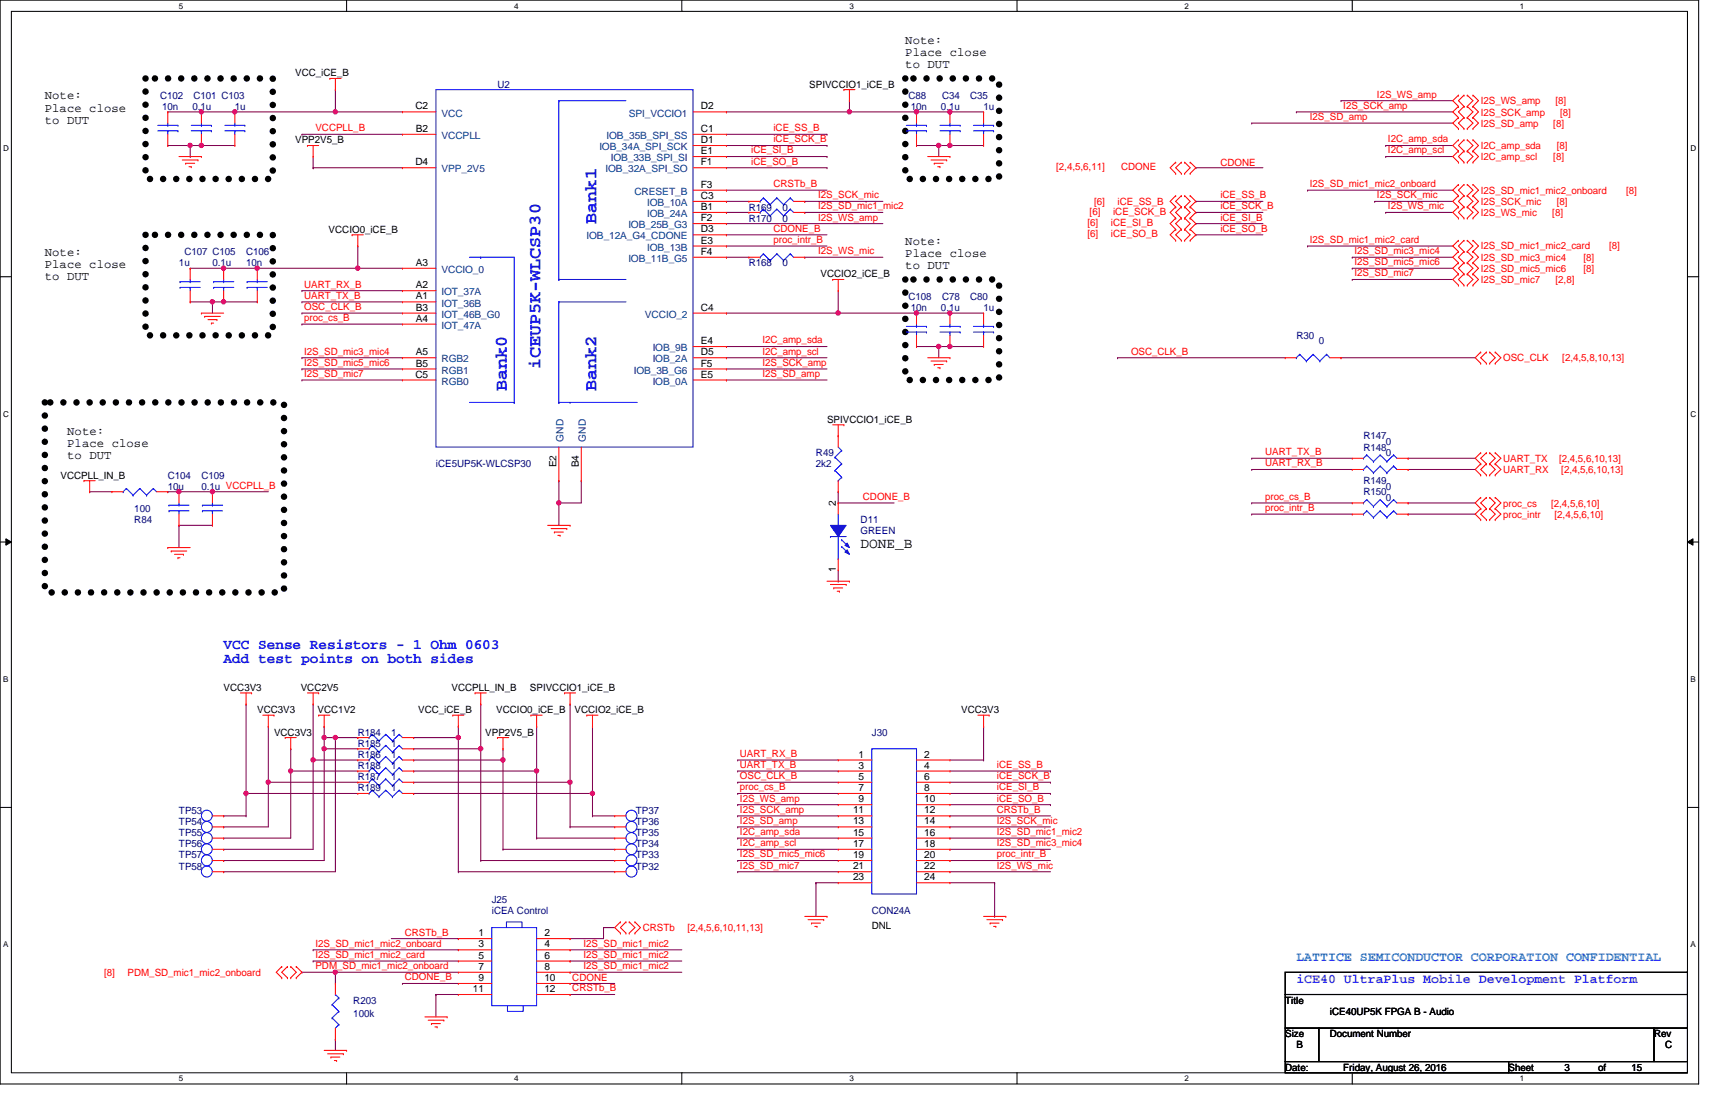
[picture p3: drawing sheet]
<svg xmlns="http://www.w3.org/2000/svg" width="420mm" height="269mm" viewBox="0 0 420 269" stroke-linecap="round" stroke-linejoin="round" font-family="sans-serif">
<defs><g id="words">
<g font-size="4.4" fill="#00f">
<text x="146.4" y="54.9" transform="rotate(-90 146.4 54.9)">Bank1</text>
<text x="132.7" y="90.6" transform="rotate(-90 132.7 90.6)">iCEUP5K-WLCSP30</text>
<text x="124.5" y="96.1" transform="rotate(-90 124.5 96.1)">Bank0</text>
<text x="146.4" y="96.1" transform="rotate(-90 146.4 96.1)">Bank2</text>
</g>
<text font-size="3.6" x="211.3" y="134.5">DONE_B</text>
<g font-size="3.6" fill="#00f">
<text x="54.9" y="159.3">VCC Sense Resistors - 1 Ohm 0603</text>
<text x="54.9" y="162.9">Add test points on both sides</text>
</g>
<text font-size="3.3" fill="#0080ff" x="318.3" y="235.9">LATTICE SEMICONDUCTOR CORPORATION CONFIDENTIAL</text>
<text font-size="3.3" fill="#8000ff" x="318.3" y="241.4">iCE40 UltraPlus Mobile Development Platform</text>
<g font-size="3">
<text x="222.2" y="10.7">Note:</text>
<text x="222.2" y="13.7">Place close</text>
<text x="222.2" y="16.7">to DUT</text>
<text x="11" y="24.4">Note:</text>
<text x="11" y="27.4">Place close</text>
<text x="11" y="30.4">to DUT</text>
<text x="11" y="62.8">Note:</text>
<text x="11" y="65.8">Place close</text>
<text x="222.2" y="60.1">Note:</text>
<text x="222.2" y="63.1">Place close</text>
<text x="11" y="68.8">to DUT</text>
<text x="222.2" y="66.1">to DUT</text>
<text x="16.5" y="106.7">Note:</text>
<text x="16.5" y="109.7">Place close</text>
<text x="16.5" y="112.7">to DUT</text>
</g>
<g font-size="2.5">
<text x="72.5" y="18.8">VCC_iCE_B</text>
<text x="198.7" y="21.5">SPIVCCIO1_iCE_B</text>
<text x="102" y="26.9">C2</text>
<text x="172" y="26.9">D2</text>
<text x="72.5" y="35.2">VPP2V5_B</text>
<text x="102.1" y="32.4">B2</text>
<text x="172" y="35.1">D1</text>
<text x="172" y="32.4">C1</text>
<text x="102" y="40.6">D4</text>
<text x="172" y="40.6">F1</text>
<text x="172" y="37.8">E1</text>
<text x="172" y="46.1">F3</text>
<text x="172" y="48.9">C3</text>
<text x="172" y="51.6">B1</text>
<text x="80.7" y="57.1">VCCIO0_iCE_B</text>
<text x="172" y="57.1">D3</text>
<text x="172" y="59.8">E3</text>
<text x="172" y="54.3">F2</text>
<text x="102.1" y="65.3">A3</text>
<text x="172" y="62.6">F4</text>
<text x="102.1" y="70.8">A2</text>
<text x="201.4" y="68.1">VCCIO2_iCE_B</text>
<text x="102.1" y="73.5">A1</text>
<text x="102.1" y="76.3">B3</text>
<text x="172" y="76.3">C4</text>
<text x="102.1" y="79">A4</text>
<text x="102.1" y="87.2">A5</text>
<text x="172" y="87.2">D5</text>
<text x="172" y="84.5">E4</text>
<text x="102" y="92.7">C5</text>
<text x="102.1" y="90">B5</text>
<text x="172" y="92.7">E5</text>
<text x="172" y="90">F5</text>
<text x="203" y="103.8">SPIVCCIO1_iCE_B</text>
<text x="14.9" y="117.5">VCCPLL_IN_B</text>
<text x="136.6" y="114.7" transform="rotate(-90 136.6 114.7)">E2</text>
<text x="142.1" y="114.7" transform="rotate(-90 142.1 114.7)">B4</text>
<text x="205.2" y="124.3" transform="rotate(-90 205.2 124.3)">2</text>
<text x="205.2" y="140.5" transform="rotate(-90 205.2 140.5)">1</text>
<text x="54.9" y="169.6">VCC3V3</text>
<text x="73.8" y="169.6">VCC2V5</text>
<text x="110.9" y="169.6">VCCPLL_IN_B</text>
<text x="130.1" y="169.6">SPIVCCIO1_iCE_B</text>
<text x="63.2" y="175.1">VCC3V3</text>
<text x="78" y="175.1">VCC1V2</text>
<text x="102.7" y="175.1">VCC_iCE_B</text>
<text x="121.8" y="175.1">VCCIO0_iCE_B</text>
<text x="141.1" y="175.1">VCCIO2_iCE_B</text>
<text x="236" y="175.1">VCC3V3</text>
<text x="67.3" y="180.6">VCC3V3</text>
<text x="119.1" y="180.6">VPP2V5_B</text>
<text x="210.8" y="186">1</text>
<text x="210.8" y="188.7">3</text>
<text x="210.8" y="191.5">5</text>
<text x="226.9" y="186">2</text>
<text x="226.9" y="188.7">4</text>
<text x="226.9" y="191.5">6</text>
<text x="210.8" y="194.2">7</text>
<text x="210.8" y="197">9</text>
<text x="226.9" y="194.2">8</text>
<text x="226.9" y="197">10</text>
<text x="209.4" y="199.7">11</text>
<text x="209.4" y="202.4">13</text>
<text x="226.9" y="199.7">12</text>
<text x="226.9" y="202.4">14</text>
<text x="209.4" y="205.2">15</text>
<text x="209.4" y="207.9">17</text>
<text x="226.9" y="205.2">16</text>
<text x="226.9" y="207.9">18</text>
<text x="209.4" y="210.7">19</text>
<text x="209.4" y="213.4">21</text>
<text x="226.9" y="210.7">20</text>
<text x="226.9" y="213.4">22</text>
<text x="209.4" y="216.2">23</text>
<text x="226.9" y="216.2">24</text>
<text x="117.5" y="229.9">1</text>
<text x="117.5" y="232.6">3</text>
<text x="133.6" y="229.9">2</text>
<text x="133.6" y="232.6">4</text>
<text x="214" y="228">DNL</text>
<text x="117.5" y="235.4">5</text>
<text x="117.5" y="238.1">7</text>
<text x="133.6" y="235.4">6</text>
<text x="133.6" y="238.1">8</text>
<text x="116.1" y="243.6">11</text>
<text x="117.5" y="240.9">9</text>
<text x="133.6" y="240.9">10</text>
<text x="133.6" y="243.6">12</text>
<text x="315.5" y="246.4">Title</text>
<text x="326.5" y="249.2">iCE40UP5K FPGA B - Audio</text>
<text x="315.5" y="254.7">Size</text>
<text x="318.3" y="257.4">B</text>
<text x="326.5" y="254.7">Document Number</text>
<text x="406.1" y="254.7">Rev</text>
<text x="408.8" y="257.4">C</text>
<text x="315.5" y="262.9">Date:</text>
<text x="329.8" y="262.9">Friday, August 26, 2016</text>
<text x="370.4" y="262.9">Sheet</text>
<text x="384.1" y="262.9">3</text>
<text x="392.3" y="262.9">of</text>
<text x="400.6" y="262.9">15</text>
</g>
<g font-size="2.5" fill="#000080">
<text x="122.1" y="21.5">U2</text>
<text x="39.3" y="24.3">C102</text>
<text x="39.8" y="27">10n</text>
<text x="47.2" y="27">0.1u</text>
<text x="47.5" y="24.3">C101 C103</text>
<text x="57.7" y="27">1u</text>
<text x="223.1" y="24.3">C88</text>
<text x="223.6" y="27">10n</text>
<text x="231" y="27">0.1u</text>
<text x="231.3" y="24.3">C34</text>
<text x="238.2" y="24.3">C35</text>
<text x="241.5" y="27">1u</text>
<text x="183.9" y="51.7">R169</text>
<text x="192.1" y="51.7">0</text>
<text x="183.9" y="54.4">R170</text>
<text x="192.1" y="54.4">0</text>
<text x="43.9" y="65.4">1u</text>
<text x="45.3" y="62.7">C107 C105</text>
<text x="52.2" y="65.4">0.1u</text>
<text x="60.4" y="62.7">C106</text>
<text x="60.4" y="65.4">10n</text>
<text x="183.9" y="65.4">R168</text>
<text x="192.1" y="65.4">0</text>
<text x="223.1" y="73.6">C108</text>
<text x="223.6" y="76.4">10n</text>
<text x="231" y="76.4">0.1u</text>
<text x="231.3" y="73.6">C78</text>
<text x="238.2" y="73.6">C80</text>
<text x="241.5" y="76.4">1u</text>
<text x="318.3" y="83.2">R30</text>
<text x="323.8" y="84.6">0</text>
<text x="334.7" y="107.9">R147</text>
<text x="200.3" y="112">R49</text>
<text x="334.7" y="110.7">R148</text>
<text x="340.2" y="109.3">0</text>
<text x="340.2" y="112">0</text>
<text x="41.2" y="117.5">C104</text>
<text x="49.4" y="117.5">C109</text>
<text x="107" y="114.8">iCE5UP5K-WLCSP30</text>
<text x="200.3" y="114.8">2k2</text>
<text x="334.7" y="118.9">R149</text>
<text x="33" y="125.7">100</text>
<text x="41.2" y="120.3">10u</text>
<text x="49.4" y="120.3">0.1u VCCPLL_B</text>
<text x="334.7" y="121.6">R150</text>
<text x="340.2" y="120.3">0</text>
<text x="340.2" y="123">0</text>
<text x="33" y="128.5">R84</text>
<text x="211.3" y="128.5">D11</text>
<text x="211.3" y="131.2">GREEN</text>
<text x="87.8" y="180.6">R184</text>
<text x="87.8" y="183.3">R185</text>
<text x="96.1" y="180.6">1</text>
<text x="96.1" y="183.3">1</text>
<text x="214" y="180.6">J30</text>
<text x="87.8" y="186.1">R186</text>
<text x="87.8" y="191.6">R187</text>
<text x="87.8" y="188.8">R188</text>
<text x="96.1" y="186.1">1</text>
<text x="96.1" y="191.6">1</text>
<text x="96.1" y="188.8">1</text>
<text x="87.8" y="194.3">R189</text>
<text x="96.1" y="194.3">1</text>
<text x="43.9" y="199.8">TP53</text>
<text x="43.9" y="202.6">TP54</text>
<text x="156.1" y="199.8">TP37</text>
<text x="156.1" y="202.6">TP36</text>
<text x="43.9" y="205.3">TP55</text>
<text x="43.9" y="208">TP56</text>
<text x="156.1" y="208">TP34</text>
<text x="156.1" y="205.3">TP35</text>
<text x="43.9" y="213.5">TP58</text>
<text x="43.9" y="210.8">TP57</text>
<text x="156.1" y="213.5">TP32</text>
<text x="156.1" y="210.8">TP33</text>
<text x="120.7" y="221.7">J25</text>
<text x="120.7" y="224.5">iCEA Control</text>
<text x="214" y="224.5">CON24A</text>
<text x="86.7" y="246.4">R203</text>
<text x="86.7" y="249.7">100k</text>
</g>
<g font-size="2.5" fill="#f00">
<text x="338" y="24">I2S_WS_amp</text>
<text x="321.6" y="29.5">I2S_SD_amp</text>
<text x="329.8" y="26.7">I2S_SCK_amp</text>
<text x="363.5" y="25.6">I2S_WS_amp</text>
<text x="363.5" y="28.4">I2S_SCK_amp</text>
<text x="381.9" y="25.6">[8]</text>
<text x="383" y="28.4">[8]</text>
<text x="77.4" y="32.2">VCCPLL_B</text>
<text x="189.9" y="32.2">iCE_SS_B</text>
<text x="189.9" y="35">iCE_SCK_B</text>
<text x="340.7" y="35">I2C_amp_sda</text>
<text x="363.5" y="31.1">I2S_SD_amp</text>
<text x="381.3" y="31.1">[8]</text>
<text x="184.4" y="37.7">iCE_SI_B</text>
<text x="184.4" y="40.4">iCE_SO_B</text>
<text x="259.3" y="41.8">[2,4,5,6,11]</text>
<text x="275.2" y="41.8">CDONE</text>
<text x="299.6" y="40.6">CDONE</text>
<text x="340.7" y="37.7">I2C_amp_scl</text>
<text x="363.5" y="36.6">I2C_amp_sda</text>
<text x="363.5" y="39.3">I2C_amp_scl</text>
<text x="381.3" y="39.3">[8]</text>
<text x="382.2" y="36.6">[8]</text>
<text x="189.9" y="45.9">CRSTb_B</text>
<text x="321.6" y="45.9">I2S_SD_mic1_mic2_onboard</text>
<text x="363.5" y="47.5">I2S_SD_mic1_mic2_onboard</text>
<text x="399.2" y="47.5">[8]</text>
<text x="200.9" y="48.7">I2S_SCK_mic</text>
<text x="200.9" y="51.4">I2S_SD_mic1_mic2</text>
<text x="267.5" y="52.8">[6]</text>
<text x="268.6" y="50.3">[6]</text>
<text x="273.3" y="52.8">iCE_SCK_B</text>
<text x="274.4" y="50.3">iCE_SS_B</text>
<text x="299.6" y="48.7">iCE_SS_B</text>
<text x="299.6" y="51.4">iCE_SCK_B</text>
<text x="338" y="48.7">I2S_SCK_mic</text>
<text x="340.7" y="51.4">I2S_WS_mic</text>
<text x="363.5" y="50.3">I2S_SCK_mic</text>
<text x="363.5" y="53">I2S_WS_mic</text>
<text x="381.1" y="53">[8]</text>
<text x="382.2" y="50.3">[8]</text>
<text x="189.9" y="56.9">CDONE_B</text>
<text x="189.9" y="59.6">proc_intr_B</text>
<text x="200.9" y="54.1">I2S_WS_amp</text>
<text x="267" y="55.5">[6]</text>
<text x="267" y="58.3">[6]</text>
<text x="272.7" y="55.5">iCE_SI_B</text>
<text x="272.7" y="58.3">iCE_SO_B</text>
<text x="299.6" y="54.1">iCE_SI_B</text>
<text x="299.6" y="56.9">iCE_SO_B</text>
<text x="321.6" y="59.6">I2S_SD_mic1_mic2_card</text>
<text x="200.9" y="62.4">I2S_WS_mic</text>
<text x="332.5" y="62.4">I2S_SD_mic3_mic4</text>
<text x="332.5" y="65.1">I2S_SD_mic5_mic6</text>
<text x="363.5" y="64">I2S_SD_mic3_mic4</text>
<text x="363.5" y="61.3">I2S_SD_mic1_mic2_card</text>
<text x="388.7" y="64">[8]</text>
<text x="395.1" y="61.3">[8]</text>
<text x="74.7" y="70.6">UART_RX_B</text>
<text x="332.5" y="67.9">I2S_SD_mic7</text>
<text x="363.5" y="66.8">I2S_SD_mic5_mic6</text>
<text x="363.5" y="69.5">I2S_SD_mic7</text>
<text x="381.9" y="69.5">[2,8]</text>
<text x="388.7" y="66.8">[8]</text>
<text x="74.7" y="73.4">UART_TX_B</text>
<text x="74.7" y="76.1">OSC_CLK_B</text>
<text x="74.7" y="78.8">proc_cs_B</text>
<text x="74.7" y="87.1">I2S_SD_mic3_mic4</text>
<text x="74.7" y="89.8">I2S_SD_mic5_mic6</text>
<text x="187.2" y="84.3">I2C_amp_sda</text>
<text x="187.2" y="87.1">I2C_amp_scl</text>
<text x="187.2" y="89.8">I2S_SCK_amp</text>
<text x="277.7" y="87.1">OSC_CLK_B</text>
<text x="369" y="88.7">OSC_CLK</text>
<text x="383.5" y="88.7">[2,4,5,8,10,13]</text>
<text x="74.7" y="92.5">I2S_SD_mic7</text>
<text x="187.2" y="92.5">I2S_SD_amp</text>
<text x="310.6" y="111.8">UART_TX_B</text>
<text x="369" y="113.4">UART_TX</text>
<text x="382.7" y="113.4">[2,4,5,6,10,13]</text>
<text x="310.6" y="114.5">UART_RX_B</text>
<text x="369" y="116.1">UART_RX</text>
<text x="383.3" y="116.1">[2,4,5,6,10,13]</text>
<text x="211.8" y="122.7">CDONE_B</text>
<text x="310.6" y="122.7">proc_cs_B</text>
<text x="310.6" y="125.5">proc_intr_B</text>
<text x="369" y="124.4">proc_cs</text>
<text x="380.8" y="124.4">[2,4,5,6,10]</text>
<text x="369" y="127.1">proc_intr</text>
<text x="381.6" y="127.1">[2,4,5,6,10]</text>
<text x="181.7" y="185.8">UART_RX_B</text>
<text x="181.7" y="188.6">UART_TX_B</text>
<text x="181.7" y="191.3">OSC_CLK_B</text>
<text x="244.7" y="188.6">iCE_SS_B</text>
<text x="244.7" y="191.3">iCE_SCK_B</text>
<text x="181.7" y="194.1">proc_cs_B</text>
<text x="181.7" y="196.8">I2S_WS_amp</text>
<text x="244.7" y="194.1">iCE_SI_B</text>
<text x="244.7" y="196.8">iCE_SO_B</text>
<text x="181.7" y="199.6">I2S_SCK_amp</text>
<text x="181.7" y="202.3">I2S_SD_amp</text>
<text x="244.7" y="199.6">CRSTb_B</text>
<text x="244.7" y="202.3">I2S_SCK_mic</text>
<text x="181.7" y="205">I2C_amp_sda</text>
<text x="181.7" y="207.8">I2C_amp_scl</text>
<text x="244.7" y="205">I2S_SD_mic1_mic2</text>
<text x="244.7" y="207.8">I2S_SD_mic3_mic4</text>
<text x="181.7" y="210.5">I2S_SD_mic5_mic6</text>
<text x="181.7" y="213.3">I2S_SD_mic7</text>
<text x="244.7" y="210.5">proc_intr_B</text>
<text x="244.7" y="213.3">I2S_WS_mic</text>
<text x="77.4" y="232.5">I2S_SD_mic1_mic2_onboard</text>
<text x="99.4" y="229.7">CRSTb_B</text>
<text x="143.3" y="232.5">I2S_SD_mic1_mic2</text>
<text x="157.8" y="228.6">CRSTb</text>
<text x="168.7" y="228.6">[2,4,5,6,10,11,13]</text>
<text x="25.6" y="239.6">[8]</text>
<text x="31.3" y="239.6">PDM_SD_mic1_mic2_onboard</text>
<text x="77.4" y="235.2">I2S_SD_mic1_mic2_card</text>
<text x="77.4" y="238">PDM_SD_mic1_mic2_onboard</text>
<text x="143.3" y="235.2">I2S_SD_mic1_mic2</text>
<text x="143.3" y="238">I2S_SD_mic1_mic2</text>
<text x="99.4" y="240.7">CDONE_B</text>
<text x="140.5" y="240.9">CDONE</text>
<text x="140.5" y="243.4">CRSTb_B</text>
</g>
<g font-size="2.5" fill="#004080">
<text x="108.4" y="28.6">VCC</text>
<text x="154.4" y="28.6">SPI_VCCIO1</text>
<text x="108.4" y="34.1">VCCPLL</text>
<text x="148.9" y="34.1">IOB_35B_SPI_SS</text>
<text x="147.2" y="36.9">IOB_34A_SPI_SCK</text>
<text x="149.9" y="39.6">IOB_33B_SPI_SI</text>
<text x="108.4" y="42.3">VPP_2V5</text>
<text x="148.7" y="42.3">IOB_32A_SPI_SO</text>
<text x="155.7" y="47.8">CRESET_B</text>
<text x="158.9" y="50.6">IOB_10A</text>
<text x="158.9" y="53.3">IOB_24A</text>
<text x="144" y="58.8">IOB_12A_G4_CDONE</text>
<text x="154.3" y="56">IOB_25B_G3</text>
<text x="154.3" y="64.3">IOB_11B_G5</text>
<text x="158.9" y="61.6">IOB_13B</text>
<text x="108.4" y="67">VCCIO_0</text>
<text x="108.4" y="75.3">IOT_36B</text>
<text x="108.4" y="72.5">IOT_37A</text>
<text x="108.4" y="78">IOT_46B_G0</text>
<text x="108.4" y="80.7">IOT_47A</text>
<text x="158.3" y="78">VCCIO_2</text>
<text x="108.4" y="89">RGB2</text>
<text x="160.2" y="89">IOB_2A</text>
<text x="160.2" y="86.2">IOB_9B</text>
<text x="108.4" y="91.7">RGB1</text>
<text x="108.4" y="94.4">RGB0</text>
<text x="155.6" y="91.7">IOB_3B_G6</text>
<text x="160.2" y="94.4">IOB_0A</text>
<text x="138.3" y="108.4" transform="rotate(-90 138.3 108.4)">GND</text>
<text x="143.8" y="108.4" transform="rotate(-90 143.8 108.4)">GND</text>
</g>
<g font-size="2">
<text x="43.9" y="2.1">5</text>
<text x="126.2" y="2.1">4</text>
<text x="208.5" y="2.1">3</text>
<text x="290.8" y="2.1">2</text>
<text x="373.1" y="2.1">1</text>
<text x=".8" y="37.1">D</text>
<text x="415" y="37.1">D</text>
<text x=".8" y="102.3">C</text>
<text x="415" y="102.3">C</text>
<text x=".8" y="167.4">B</text>
<text x="415" y="167.4">B</text>
<text x=".8" y="232.6">A</text>
<text x="415" y="232.6">A</text>
<text x="43.9" y="265.5">5</text>
<text x="126.2" y="265.5">4</text>
<text x="208.5" y="265.5">3</text>
<text x="290.8" y="265.5">2</text>
<text x="373.1" y="265.5">1</text>
</g>
</g></defs>
<path d="M0 0h417v266.1h-417zM2.8 2.8h411.5v260.6h-411.5z" fill="none" stroke="#000" stroke-width=".25"/>
<g fill="#fff">
<path d="M43.9 .3h1.1v2.2h-1.1z"/>
<path d="M43.9 263.7h1.1v2.2h-1.1z"/>
</g>
<path d="M85.1 0v2.8M85.1 263.4v2.7" fill="none" stroke="#000" stroke-width=".25"/>
<g fill="#fff">
<path d="M126.2 .3h1.1v2.2h-1.1z"/>
<path d="M126.2 263.7h1.1v2.2h-1.1z"/>
</g>
<path d="M167.4 0v2.8M167.4 263.4v2.7" fill="none" stroke="#000" stroke-width=".25"/>
<g fill="#fff">
<path d="M208.5 .3h1.1v2.2h-1.1z"/>
<path d="M208.5 263.7h1.1v2.2h-1.1z"/>
</g>
<path d="M249.7 0v2.8M249.7 263.4v2.7" fill="none" stroke="#000" stroke-width=".25"/>
<g fill="#fff">
<path d="M290.8 .3h1.1v2.2h-1.1z"/>
<path d="M290.8 263.7h1.1v2.2h-1.1z"/>
</g>
<path d="M332 0v2.8M332 263.4v2.7" fill="none" stroke="#000" stroke-width=".25"/>
<g fill="#fff">
<path d="M373.1 .3h1.1v2.2h-1.1z"/>
<path d="M373.1 263.7h1.1v2.2h-1.1z"/>
<path d="M.8 35.3h1.4v2.2h-1.4z"/>
<path d="M415 35.3h1.4v2.2h-1.4z"/>
<path d="M.8 100.5h1.4v2.2h-1.4z"/>
<path d="M415 100.5h1.4v2.2h-1.4z"/>
</g>
<path d="M0 67.9h2.8M414.3 67.9h2.7" fill="none" stroke="#000" stroke-width=".25"/>
<g fill="#fff">
<path d="M.8 165.7h1.3v2.2h-1.3z"/>
<path d="M415 165.7h1.3v2.2h-1.3z"/>
</g>
<path d="M0 133.1h2.8M1.4 132.3l1.4 .8-1.4 .8zM414.3 133.1l1.3-.8v1.6zM414.3 133.1h2.7" fill="none" stroke="#000" stroke-width=".25"/>
<path d="M1.4 132.3l1.4 .8-1.4 .8zM414.3 133.1l1.3-.8v1.6z" fill="#000"/>
<g fill="#fff">
<path d="M.8 230.8h1.3v2.2h-1.3z"/>
<path d="M415 230.8h1.3v2.2h-1.3z"/>
</g>
<path d="M0 198.2h2.8M414.3 198.2h2.7" fill="none" stroke="#000" stroke-width=".25"/>
<path d="M35.7 19.3h31.3v24.6h-31.3zM222.2 19.3h23.1v24.6h-23.1zM35.7 57.7h31.3v24.6h-31.3zM222.2 68.6h23.1v24.7h-23.1zM11 98.8h58.7v46.7h-58.7z" fill="none" stroke="#000" stroke-width="1.6" stroke-dasharray="0 3.2"/>
<path d="M337.5 49.4h.1M337.5 49.4h19.2M340.2 52.2h.1M340.2 52.2h16.5M137.2 118h.1M137.2 118v5.5" fill="none" stroke="#800040" stroke-width=".25"/>
<circle cx="137.2" cy="123.5" r=".54" fill="#f0f"/>
<circle cx="137.2" cy="123.5" r=".54" fill="none" stroke="#f0f" stroke-width=".25"/>
<g fill="none" stroke="#800040" stroke-width=".25">
<path d="M329.2 24.7h.1M329.2 24.7h27.5M293.6 41.2h.1M293.6 41.2h16.4M142.7 118h.1M142.7 118v5.5h-5.5M43.9 129h.1M43.9 129v5.5M43.9 129h8.3M52.2 120.7h.1M52.2 120.7h13.7M137.2 123.5h.1"/>
<path d="M137.2 123.5v5.5"/>
</g>
<circle cx="52.1" cy="120.7" r=".54" fill="#f0f"/>
<circle cx="52.1" cy="120.7" r=".54" fill="none" stroke="#f0f" stroke-width=".25"/>
<g fill="none" stroke="#800040" stroke-width=".25">
<path d="M178.4 33h24.6M178.4 35.7h24.6M178.4 38.4h24.6M203 33h.1M203 35.7h.1M203 38.4h.1M318.3 27.5h.1M318.3 27.5h38.4M340.2 35.7h.1M340.2 35.7h16.5M178.4 57.7h.1M178.4 46.7h.1"/>
<path d="M178.4 54.9h.1M178.4 41.2h24.6M178.4 57.7h24.6M178.4 46.7h24.6M178.4 54.9h38.3M197.6 49.4h.1M197.6 52.2h.1M197.6 49.4h19.1M197.6 52.2h19.1M203 41.2h.1M74.1 74.1h.1M74.1 71.4h.1"/>
<path d="M74.1 76.9h.1M74.1 79.6h.1M74.1 74.1h24.7M74.1 71.4h24.7M74.1 76.9h24.7M74.1 79.6h24.7M178.4 60.4h.1M178.4 60.4h24.6M197.6 63.2h.1M197.6 63.2h19.1M74.1 87.8h.1M74.1 90.6h.1"/>
<path d="M74.1 93.3h.1M74.1 87.8h24.7M74.1 90.6h24.7M74.1 93.3h24.7M178.4 85.1h.1M178.4 87.8h.1M178.4 90.6h.1M178.4 93.3h.1M178.4 87.8h24.6M178.4 90.6h24.6M178.4 93.3h24.6M178.4 85.1h24.6"/>
<path d="M41.2 120.7h.1M41.2 120.7h11M43.9 120.7h.1"/>
</g>
<circle cx="43.9" cy="120.7" r=".54" fill="#f0f"/>
<circle cx="43.9" cy="120.7" r=".54" fill="none" stroke="#f0f" stroke-width=".25"/>
<g fill="none" stroke="#800040" stroke-width=".25">
<path d="M208.5 27.5h.1M208.5 27.5h16.5M307.3 30.2h.1M307.3 30.2h49.4M340.2 38.4h.1M340.2 38.4h16.5M293.6 49.4h.1M293.6 52.2h.1M293.6 54.9h.1M293.6 57.7h.1M293.6 49.4h16.4M293.6 52.2h16.4"/>
<path d="M293.6 54.9h16.4M293.6 57.7h16.4M321 46.7h.1M321 46.7h35.7M321 60.4h.1M321 60.4h35.7M332 63.2h.1M332 65.9h.1M332 68.6h.1M332 63.2h24.7M332 65.9h24.7M332 68.6h24.7"/>
<path d="M274.4 87.8h.1M274.4 87.8h41.1M329.2 87.8h.1M329.2 87.8h33M205.8 120.7h.1M205.8 123.5h.1M205.8 120.7v2.8M205.8 123.5h13.7"/>
</g>
<circle cx="225" cy="27.4" r=".54" fill="#f0f"/>
<circle cx="225" cy="27.4" r=".54" fill="none" stroke="#f0f" stroke-width=".25"/>
<circle cx="208.5" cy="27.4" r=".54" fill="#f0f"/>
<circle cx="208.5" cy="27.4" r=".54" fill="none" stroke="#f0f" stroke-width=".25"/>
<path d="M230.5 35.7h.1M230.5 35.7h11M233.2 35.7h.1" fill="none" stroke="#800040" stroke-width=".25"/>
<circle cx="233.2" cy="35.7" r=".54" fill="#f0f"/>
<circle cx="233.2" cy="35.7" r=".54" fill="none" stroke="#f0f" stroke-width=".25"/>
<path d="M225 27.5h.1M225 27.5h16.5M233.2 27.5h.1" fill="none" stroke="#800040" stroke-width=".25"/>
<circle cx="233.2" cy="27.4" r=".54" fill="#f0f"/>
<circle cx="233.2" cy="27.4" r=".54" fill="none" stroke="#f0f" stroke-width=".25"/>
<path d="M178.4 27.5h.1M178.4 27.5h30.1M208.5 27.5h.1M208.5 24.7v2.8M230.5 35.7h.1M230.5 35.7v2.7" fill="none" stroke="#800040" stroke-width=".25"/>
<circle cx="230.4" cy="35.7" r=".54" fill="#f0f"/>
<circle cx="230.4" cy="35.7" r=".54" fill="none" stroke="#f0f" stroke-width=".25"/>
<path d="M49.4 27.5h.1M49.4 27.5h8.3M225 35.7h.1M225 35.7h5.5" fill="none" stroke="#800040" stroke-width=".25"/>
<circle cx="57.6" cy="27.4" r=".54" fill="#f0f"/>
<circle cx="57.6" cy="27.4" r=".54" fill="none" stroke="#f0f" stroke-width=".25"/>
<circle cx="49.4" cy="27.4" r=".54" fill="#f0f"/>
<circle cx="49.4" cy="27.4" r=".54" fill="none" stroke="#f0f" stroke-width=".25"/>
<path d="M49.4 35.7h.1M49.4 35.7h8.3" fill="none" stroke="#800040" stroke-width=".25"/>
<circle cx="49.4" cy="35.7" r=".54" fill="#f0f"/>
<circle cx="49.4" cy="35.7" r=".54" fill="none" stroke="#f0f" stroke-width=".25"/>
<g fill="none" stroke="#800040" stroke-width=".25">
<path d="M41.2 27.5h.1M41.2 27.5h8.2M46.7 35.7h.1M46.7 35.7h2.7M57.7 27.5h.1M57.7 27.5h41.1M74.1 33h.1M74.1 33h24.7M82.3 27.5h.1M82.3 22h.1M82.3 22v5.5M76.9 41.2h.1"/>
<path d="M76.9 41.2h21.9"/>
</g>
<circle cx="82.3" cy="27.4" r=".54" fill="#f0f"/>
<circle cx="82.3" cy="27.4" r=".54" fill="none" stroke="#f0f" stroke-width=".25"/>
<path d="M46.7 38.4h.1M46.7 35.7v2.7M76.9 38.4v2.8M76.9 41.2h.1" fill="none" stroke="#800040" stroke-width=".25"/>
<circle cx="46.7" cy="35.7" r=".54" fill="#f0f"/>
<circle cx="46.7" cy="35.7" r=".54" fill="none" stroke="#f0f" stroke-width=".25"/>
<path d="M41.2 35.7h.1M41.2 35.7h5.5M205.8 76.9h.1M205.8 76.9h19.2" fill="none" stroke="#800040" stroke-width=".25"/>
<circle cx="225" cy="76.9" r=".54" fill="#f0f"/>
<circle cx="225" cy="76.9" r=".54" fill="none" stroke="#f0f" stroke-width=".25"/>
<circle cx="205.8" cy="76.9" r=".54" fill="#f0f"/>
<circle cx="205.8" cy="76.9" r=".54" fill="none" stroke="#f0f" stroke-width=".25"/>
<path d="M230.5 85.1h.1M230.5 85.1h11M233.2 85.1h.1" fill="none" stroke="#800040" stroke-width=".25"/>
<circle cx="233.2" cy="85.1" r=".54" fill="#f0f"/>
<circle cx="233.2" cy="85.1" r=".54" fill="none" stroke="#f0f" stroke-width=".25"/>
<path d="M233.2 76.9h.1M233.2 76.9h8.3" fill="none" stroke="#800040" stroke-width=".25"/>
<circle cx="233.2" cy="76.9" r=".54" fill="#f0f"/>
<circle cx="233.2" cy="76.9" r=".54" fill="none" stroke="#f0f" stroke-width=".25"/>
<path d="M178.4 76.9h.1M178.4 76.9h27.4M205.8 76.9h.1M205.8 71.4v5.5M225 76.9h.1M225 76.9h8.2M230.5 85.1h.1M230.5 85.1v2.7" fill="none" stroke="#800040" stroke-width=".25"/>
<circle cx="230.4" cy="85.1" r=".54" fill="#f0f"/>
<circle cx="230.4" cy="85.1" r=".54" fill="none" stroke="#f0f" stroke-width=".25"/>
<path d="M52.2 74.1h.1M52.2 74.1h2.7M225 85.1h.1M225 85.1h5.5" fill="none" stroke="#800040" stroke-width=".25"/>
<circle cx="54.9" cy="74.1" r=".54" fill="#f0f"/>
<circle cx="54.9" cy="74.1" r=".54" fill="none" stroke="#f0f" stroke-width=".25"/>
<circle cx="52.1" cy="74.1" r=".54" fill="#f0f"/>
<circle cx="52.1" cy="74.1" r=".54" fill="none" stroke="#f0f" stroke-width=".25"/>
<path d="M54.9 65.9h.1M54.9 65.9h8.3" fill="none" stroke="#800040" stroke-width=".25"/>
<circle cx="63.1" cy="65.8" r=".54" fill="#f0f"/>
<circle cx="63.1" cy="65.8" r=".54" fill="none" stroke="#f0f" stroke-width=".25"/>
<path d="M46.7 65.9h.1M46.7 65.9h8.2M54.9 74.1h.1M54.9 74.1h8.3" fill="none" stroke="#800040" stroke-width=".25"/>
<circle cx="54.9" cy="65.8" r=".54" fill="#f0f"/>
<circle cx="54.9" cy="65.8" r=".54" fill="none" stroke="#f0f" stroke-width=".25"/>
<path d="M46.7 74.1h.1M46.7 74.1h5.5M52.2 74.1h.1M52.2 74.1v2.8M87.8 65.9h.1M87.8 65.9h11" fill="none" stroke="#800040" stroke-width=".25"/>
<circle cx="87.8" cy="65.8" r=".54" fill="#f0f"/>
<circle cx="87.8" cy="65.8" r=".54" fill="none" stroke="#f0f" stroke-width=".25"/>
<g fill="none" stroke="#800040" stroke-width=".25">
<path d="M178.4 49.4h.1M178.4 52.2h.1M178.4 49.4h5.5M178.4 52.2h5.5M63.2 65.9h.1M87.8 60.4h.1M87.8 60.4v5.5h-24.6M178.4 63.2h.1M178.4 63.2h5.5M307.3 112.5h.1M307.3 115.3h.1M307.3 112.5h24.7"/>
<path d="M307.3 115.3h24.7M345.7 112.5h.1M345.7 115.3h.1M345.7 112.5h16.5M345.7 115.3h16.5M22 120.7h.1M22 120.7h5.5M205.8 140v2.7M307.3 123.5h.1M307.3 126.2h.1M307.3 123.5h24.7M307.3 126.2h24.7"/>
<path d="M345.7 123.5h.1M345.7 126.2h.1M345.7 123.5h16.5M345.7 126.2h16.5M205.8 142.7h.1M76.9 172.9h.1M76.9 172.9v13.7M79.6 178.4h.1M79.6 178.4v5.5M241.5 178.4h.1M241.5 178.4v8.2M76.9 186.6h.1"/>
<path d="M76.9 186.6h10.9M79.6 183.9h.1M79.6 181.1h.1M79.6 183.9h8.2M79.6 181.1h2.7M82.3 181.1h.1M181.1 189.3h.1M181.1 186.6h.1M181.1 192.1h.1M181.1 194.8h.1M181.1 197.6h.1M181.1 189.3h24.7"/>
<path d="M181.1 186.6h24.7M181.1 192.1h24.7M181.1 194.8h24.7M181.1 197.6h24.7M233.2 189.3h24.7M233.2 186.6h8.3M233.2 192.1h24.7M233.2 194.8h24.7M233.2 197.6h24.7M241.5 186.6h.1M257.9 189.3h.1M257.9 192.1h.1"/>
<path d="M257.9 194.8h.1M257.9 197.6h.1M181.1 200.3h.1M181.1 203h.1M181.1 205.8h.1M181.1 208.5h.1M181.1 211.3h.1M181.1 214h.1M181.1 200.3h24.7M181.1 203h24.7M181.1 205.8h24.7M181.1 208.5h24.7"/>
<path d="M181.1 211.3h24.7M181.1 214h24.7M200.3 216.7h.1M200.3 216.7h5.5M200.3 216.7v8.3M233.2 200.3h.1M233.2 203h.1M233.2 205.8h.1M233.2 208.5h.1M233.2 211.3h.1M233.2 214h.1M233.2 216.7h11"/>
<path d="M233.2 200.3h24.7M233.2 203h24.7M233.2 205.8h24.7M233.2 208.5h24.7M233.2 211.3h24.7M233.2 214h24.7M244.2 216.7h.1M244.2 216.7v8.3M96.1 230.5h16.4M112.5 230.5h.1M140 230.5h.1M140 230.5h8.2"/>
<path d="M244.2 225h.1"/>
</g>
<circle cx="79.6" cy="181.1" r=".54" fill="#f0f"/>
<circle cx="79.6" cy="181.1" r=".54" fill="none" stroke="#f0f" stroke-width=".25"/>
<path d="M71.4 183.9h.1M71.4 189.3h.1M71.4 183.9v5.4M71.4 189.3h16.4M101.6 181.1h.1M101.6 181.1h10.9" fill="none" stroke="#800040" stroke-width=".25"/>
<circle cx="112.5" cy="181.1" r=".54" fill="#f0f"/>
<circle cx="112.5" cy="181.1" r=".54" fill="none" stroke="#f0f" stroke-width=".25"/>
<g fill="none" stroke="#800040" stroke-width=".25">
<path d="M112.5 178.4h.1M112.5 178.4v2.7M118 172.9h.1M118 172.9v11h-16.4M131.7 178.4h.1M131.7 178.4v10.9h-30.1M140 172.9h.1M140 172.9v19.2h-38.4M101.6 183.9h.1M101.6 186.6h.1M101.6 189.3h.1M101.6 192.1h.1"/>
<path d="M101.6 194.8h.1M101.6 194.8h43.9M123.5 183.9h.1M123.5 183.9v2.7h-21.9"/>
</g>
<circle cx="145.4" cy="194.8" r=".54" fill="#f0f"/>
<circle cx="145.4" cy="194.8" r=".54" fill="none" stroke="#f0f" stroke-width=".25"/>
<g fill="none" stroke="#800040" stroke-width=".25">
<path d="M60.4 172.9h.1M60.4 172.9v21.9M65.9 178.4h.1M65.9 178.4v13.7M145.5 178.4h.1M145.5 178.4v16.4M60.4 194.8h.1M60.4 194.8h27.4M65.9 192.1h.1M65.9 192.1h21.9M112.5 181.1h.1M112.5 181.1v32.9"/>
<path d="M118 183.9h.1M118 183.9v27.4M112.5 214h.1M112.5 214h38.4M76.9 233.2h.1M76.9 236h.1M76.9 233.2h35.6M76.9 236h35.6M140 236h.1M140 233.2h.1M140 233.2h27.4M140 236h27.4"/>
<path d="M148.2 227.8h.1M148.2 227.8v2.7M148.2 227.8h2.7"/>
</g>
<circle cx="118" cy="183.8" r=".54" fill="#f0f"/>
<circle cx="118" cy="183.8" r=".54" fill="none" stroke="#f0f" stroke-width=".25"/>
<path d="M123.5 186.6h.1M123.5 186.6v21.9M118 211.3h.1M118 211.3h32.9" fill="none" stroke="#800040" stroke-width=".25"/>
<circle cx="123.5" cy="186.6" r=".54" fill="#f0f"/>
<circle cx="123.5" cy="186.6" r=".54" fill="none" stroke="#f0f" stroke-width=".25"/>
<path d="M131.7 189.3h.1M131.7 189.3v16.5M123.5 208.5h.1M123.5 208.5h27.4" fill="none" stroke="#800040" stroke-width=".25"/>
<circle cx="131.7" cy="189.3" r=".54" fill="#f0f"/>
<circle cx="131.7" cy="189.3" r=".54" fill="none" stroke="#f0f" stroke-width=".25"/>
<path d="M140 192.1h.1M140 192.1v10.9M131.7 205.8h.1M131.7 205.8h19.2" fill="none" stroke="#800040" stroke-width=".25"/>
<circle cx="139.9" cy="192" r=".54" fill="#f0f"/>
<circle cx="139.9" cy="192" r=".54" fill="none" stroke="#f0f" stroke-width=".25"/>
<path d="M60.4 194.8v5.5M145.5 194.8h.1M145.5 194.8v5.5M54.9 200.3h.1M54.9 200.3h5.5M60.4 200.3h.1M140 203h.1M140 203h10.9M145.5 200.3h.1M145.5 200.3h5.4" fill="none" stroke="#800040" stroke-width=".25"/>
<circle cx="60.4" cy="194.8" r=".54" fill="#f0f"/>
<circle cx="60.4" cy="194.8" r=".54" fill="none" stroke="#f0f" stroke-width=".25"/>
<path d="M65.9 192.1h.1M65.9 192.1v10.9h-11M54.9 203h.1" fill="none" stroke="#800040" stroke-width=".25"/>
<circle cx="65.8" cy="192" r=".54" fill="#f0f"/>
<circle cx="65.8" cy="192" r=".54" fill="none" stroke="#f0f" stroke-width=".25"/>
<path d="M71.4 189.3h.1M71.4 189.3v16.5h-16.5M54.9 205.8h.1" fill="none" stroke="#800040" stroke-width=".25"/>
<circle cx="71.3" cy="189.3" r=".54" fill="#f0f"/>
<circle cx="71.3" cy="189.3" r=".54" fill="none" stroke="#f0f" stroke-width=".25"/>
<path d="M76.9 186.6h.1M76.9 186.6v21.9h-22M54.9 208.5h.1" fill="none" stroke="#800040" stroke-width=".25"/>
<circle cx="76.8" cy="186.6" r=".54" fill="#f0f"/>
<circle cx="76.8" cy="186.6" r=".54" fill="none" stroke="#f0f" stroke-width=".25"/>
<path d="M79.6 183.9h.1M79.6 183.9v27.4h-24.7M54.9 211.3h.1" fill="none" stroke="#800040" stroke-width=".25"/>
<circle cx="79.6" cy="183.8" r=".54" fill="#f0f"/>
<circle cx="79.6" cy="183.8" r=".54" fill="none" stroke="#f0f" stroke-width=".25"/>
<path d="M82.3 181.1h.1M82.3 181.1v32.9" fill="none" stroke="#800040" stroke-width=".25"/>
<circle cx="82.3" cy="181.1" r=".54" fill="#f0f"/>
<circle cx="82.3" cy="181.1" r=".54" fill="none" stroke="#f0f" stroke-width=".25"/>
<g fill="none" stroke="#800040" stroke-width=".25">
<path d="M82.3 181.1h5.5M87.8 181.1h.1M54.9 214h.1M54.9 214h27.4M74.1 238.7h.1M74.1 238.7h38.4M82.3 238.7h.1M82.3 238.7v2.8M140 238.7h.1M140 238.7h27.4M82.3 255.2h.1M82.3 255.2v2.7"/>
<path d="M98.8 241.5h.1M98.8 241.5h13.7M107 244.2h.1M107 244.2v5.5M107 244.2h5.5M140 241.5h.1M140 244.2h.1M140 244.2h10.9M140 241.5h10.9"/>
</g>
<circle cx="82.3" cy="238.7" r=".54" fill="#f0f"/>
<circle cx="82.3" cy="238.7" r=".54" fill="none" stroke="#f0f" stroke-width=".25"/>
<g fill="none" stroke="#f00" stroke-width=".25">
<path d="M81 19.3h.1M81 19.3h2.7M82.3 19.3v2.7M43.9 38.4h5.5M44.7 39.3h3.9M48.6 39.3h.1M49.4 38.4h.1M49.4 27.5h.1M49.4 35.7h.1M49.4 27.5v2.7M49.4 33v2.7M75.5 35.7h.1"/>
<path d="M75.5 35.7h2.7M76.9 38.4h.1M76.9 35.7v2.7M82.3 22h.1M207.2 22h.1M207.2 22h2.7M208.5 24.7h.1M208.5 22v2.7M227.8 38.4h5.4M228.6 39.3h3.8M232.4 39.3h.1M233.2 38.4h.1"/>
<path d="M288.6 39.8h.1M288.6 39.8l-1.3 1.4 1.3 1.4M290 39.8h.1M290 39.8l-1.4 1.4 1.4 1.4M290.8 39.8h.1M290.8 39.8l1.4 1.4-1.4 1.4M292.2 39.8h.1M292.2 39.8l1.4 1.4-1.4 1.4M358.1 34.3h.1M358.1 37.1h.1M358.1 23.4h.1M358.1 26.1h.1"/>
<path d="M358.1 28.9h.1M358.1 31.6h.1M358.1 39.8h.1M358.1 34.3l-1.4 1.4 1.4 1.4M358.1 23.4l-1.4 1.3 1.4 1.4M358.1 26.1l-1.4 1.4 1.4 1.4M358.1 28.9l-1.4 1.3 1.4 1.4M358.1 37.1l-1.4 1.3 1.4 1.4M359.4 37.1h.1M359.4 34.3h.1M359.4 26.1h.1M359.4 23.4h.1"/>
<path d="M359.4 28.9h.1M359.4 31.6h.1M359.4 39.8h.1M359.4 34.3l-1.3 1.4 1.3 1.4M359.4 23.4l-1.3 1.3 1.3 1.4M359.4 26.1l-1.3 1.4 1.3 1.4M359.4 28.9l-1.3 1.3 1.3 1.4M359.4 37.1l-1.3 1.3 1.3 1.4M360.2 37.1h.1M360.2 34.3h.1M360.2 26.1h.1M360.2 23.4h.1"/>
<path d="M360.2 28.9h.1M360.2 31.6h.1M360.2 39.8h.1M360.2 34.3l1.4 1.4-1.4 1.4M360.2 23.4l1.4 1.3-1.4 1.4M360.2 26.1l1.4 1.4-1.4 1.4M360.2 28.9l1.4 1.3-1.4 1.4M360.2 37.1l1.4 1.3-1.4 1.4M361.6 34.3h.1M361.6 37.1h.1M361.6 23.4h.1M361.6 26.1h.1"/>
<path d="M361.6 28.9h.1M361.6 31.6h.1M361.6 39.8h.1M361.6 34.3l1.4 1.4-1.4 1.4M361.6 23.4l1.4 1.3-1.4 1.4M361.6 26.1l1.4 1.4-1.4 1.4M361.6 28.9l1.4 1.3-1.4 1.4M361.6 37.1l1.4 1.3-1.4 1.4M45.6 40.1h.1M45.6 40.1h2.2M46.4 40.9h.5M46.9 40.9h.1"/>
<path d="M86.4 57.7h.1M86.4 57.7h2.8M87.8 57.7v2.7M229.4 40.1h.1M229.4 40.1h2.2M230.2 40.9h.6M230.8 40.9h.1M288.6 42.6h.1M288.6 56.3h.1M288.6 53.6h.1M288.6 59h.1M288.6 50.8h.1"/>
<path d="M288.6 48h.1M288.6 53.6l-1.3 1.3 1.3 1.4M288.6 56.3l-1.3 1.4 1.3 1.3M288.6 48l-1.3 1.4 1.3 1.4M288.6 50.8l-1.3 1.4 1.3 1.4M290 42.6h.1M290 53.6h.1M290 56.3h.1M290 59h.1M290 48h.1M290 50.8h.1M290 53.6l-1.4 1.3 1.4 1.4"/>
<path d="M290 56.3l-1.4 1.4 1.4 1.3M290 48l-1.4 1.4 1.4 1.4M290 50.8l-1.4 1.4 1.4 1.4M290.8 42.6h.1M290.8 53.6h.1M290.8 56.3h.1M290.8 59h.1M290.8 48h.1M290.8 50.8h.1M290.8 53.6l1.4 1.3-1.4 1.4M290.8 56.3l1.4 1.4-1.4 1.3M290.8 48l1.4 1.4-1.4 1.4"/>
<path d="M290.8 50.8l1.4 1.4-1.4 1.4M292.2 42.6h.1M292.2 56.3h.1M292.2 53.6h.1M292.2 59h.1M292.2 50.8h.1M292.2 48h.1M292.2 53.6l1.4 1.3-1.4 1.4M292.2 56.3l1.4 1.4-1.4 1.3M292.2 48l1.4 1.4-1.4 1.4M292.2 50.8l1.4 1.4-1.4 1.4M358.1 48h.1"/>
<path d="M358.1 50.8h.1M358.1 53.6h.1M358.1 45.3h.1M358.1 59h.1M358.1 48l-1.4 1.4 1.4 1.4M358.1 50.8l-1.4 1.4 1.4 1.4M358.1 45.3l-1.4 1.4 1.4 1.3M358.1 59l-1.4 1.4 1.4 1.4M359.4 50.8h.1M359.4 48h.1M359.4 53.6h.1M359.4 45.3h.1"/>
<path d="M359.4 59h.1M359.4 48l-1.3 1.4 1.3 1.4M359.4 50.8l-1.3 1.4 1.3 1.4M359.4 45.3l-1.3 1.4 1.3 1.3M359.4 59l-1.3 1.4 1.3 1.4M360.2 50.8h.1M360.2 48h.1M360.2 53.6h.1M360.2 45.3h.1M360.2 59h.1M360.2 48l1.4 1.4-1.4 1.4M360.2 50.8l1.4 1.4-1.4 1.4"/>
<path d="M360.2 45.3l1.4 1.4-1.4 1.3M360.2 59l1.4 1.4-1.4 1.4M361.6 48h.1M361.6 50.8h.1M361.6 53.6h.1M361.6 45.3h.1M361.6 59h.1M361.6 48l1.4 1.4-1.4 1.4M361.6 50.8l1.4 1.4-1.4 1.4M361.6 45.3l1.4 1.4-1.4 1.3M361.6 59l1.4 1.4-1.4 1.4M49.4 76.9h.1"/>
<path d="M49.4 76.9h5.5M50.2 77.7h.1M50.2 77.7h3.9M51.1 78.5h2.2M51.9 79.3h.1M51.9 79.3h.6M53.3 78.5h.1M54.9 65.9h.1M54.9 74.1h.1M54.9 65.9v2.7M54.9 71.4v2.7M63.2 65.9h.1"/>
<path d="M63.2 74.1h.1M63.2 65.9v2.7M63.2 71.4v2.7M87.8 60.4h.1M204.4 68.6h.1M204.4 68.6h2.8M205.8 71.4h.1M205.8 68.6v2.8M358.1 61.8h.1M358.1 64.5h.1M358.1 67.3h.1M358.1 70h.1"/>
<path d="M358.1 61.8l-1.4 1.4 1.4 1.3M358.1 64.5l-1.4 1.4 1.4 1.4M358.1 67.3l-1.4 1.3 1.4 1.4M359.4 64.5h.1M359.4 61.8h.1M359.4 67.3h.1M359.4 70h.1M359.4 61.8l-1.3 1.4 1.3 1.3M359.4 64.5l-1.3 1.4 1.3 1.4M359.4 67.3l-1.3 1.3 1.3 1.4M360.2 64.5h.1M360.2 61.8h.1"/>
<path d="M360.2 67.3h.1M360.2 70h.1M360.2 61.8l1.4 1.4-1.4 1.3M360.2 64.5l1.4 1.4-1.4 1.4M360.2 67.3l1.4 1.3-1.4 1.4M361.6 61.8h.1M361.6 64.5h.1M361.6 67.3h.1M361.6 70h.1M361.6 61.8l1.4 1.4-1.4 1.3M361.6 64.5l1.4 1.4-1.4 1.4M361.6 67.3l1.4 1.3-1.4 1.4"/>
<path d="M227.8 87.8h5.4M228.6 88.6h3.8M229.4 89.5h.1M229.4 89.5h2.2M230.2 90.3h.6M230.8 90.3h.1M232.4 88.6h.1M233.2 87.8h.1M315.5 87.8h.1M315.5 87.8h2.8M326.5 87.8h2.7M329.2 87.8h.1"/>
<path d="M363.5 86.4h.1M363.5 89.2h.1M363.5 86.4l-1.3 1.4 1.3 1.4M364.9 89.2h.1M364.9 86.4h.1M364.9 86.4l-1.4 1.4 1.4 1.4M365.7 89.2h.1M365.7 86.4h.1M365.7 86.4l1.4 1.4-1.4 1.4M367.1 86.4h.1M367.1 89.2h.1M367.1 86.4l1.4 1.4-1.4 1.4"/>
<path d="M20.6 118h.1M20.6 118h2.8M22 118v2.7M204.4 104.3h2.8M205.8 107h.1M205.8 104.3v2.7M207.2 104.3h.1M332 112.5h.1M332 115.3h.1M332 112.5h2.7M332 115.3h2.7M342.9 112.5h2.8"/>
<path d="M342.9 115.3h2.8M345.7 112.5h.1M345.7 115.3h.1M363.5 111.2h.1M363.5 113.9h.1M363.5 116.6h.1M363.5 111.2l-1.3 1.3 1.3 1.4M363.5 113.9l-1.3 1.4 1.3 1.3M364.9 113.9h.1M364.9 111.2h.1M364.9 116.6h.1M364.9 111.2l-1.4 1.3 1.4 1.4"/>
<path d="M364.9 113.9l-1.4 1.4 1.4 1.3M365.7 113.9h.1M365.7 111.2h.1M365.7 116.6h.1M365.7 111.2l1.4 1.3-1.4 1.4M365.7 113.9l1.4 1.4-1.4 1.3M367.1 111.2h.1M367.1 113.9h.1M367.1 116.6h.1M367.1 111.2l1.4 1.3-1.4 1.4M367.1 113.9l1.4 1.4-1.4 1.3M22 120.7h.1"/>
<path d="M27.5 120.7h.1M27.5 120.7h2.7M38.4 120.7h2.8M41.2 134.5h.1M41.2 120.7h.1M41.2 134.5h5.5M42 135.3h.1M42 135.3h3.8M42.8 136.1h2.2M43.7 136.9h.1M43.7 136.9h.5M45 136.1h.1"/>
<path d="M52.2 120.7h.1M52.2 129h.1M52.2 120.7v2.8M52.2 126.2v2.8M134.5 129h5.5M135.3 129.8h3.8M136.1 130.6h.1M136.1 130.6h2.2M136.9 131.4h.6M137.5 131.4h.1M139.1 129.8h.1M140 129h.1"/>
<path d="M363.5 122.1h.1M363.5 124.9h.1M363.5 127.6h.1M363.5 122.1l-1.3 1.4 1.3 1.4M363.5 124.9l-1.3 1.3 1.3 1.4M364.9 124.9h.1M364.9 122.1h.1M364.9 127.6h.1M364.9 122.1l-1.4 1.4 1.4 1.4M364.9 124.9l-1.4 1.3 1.4 1.4M365.7 124.9h.1M365.7 122.1h.1"/>
<path d="M365.7 127.6h.1M365.7 122.1l1.4 1.4-1.4 1.4M365.7 124.9l1.4 1.3-1.4 1.4M367.1 122.1h.1M367.1 124.9h.1M367.1 127.6h.1M367.1 122.1l1.4 1.4-1.4 1.4M367.1 124.9l1.4 1.3-1.4 1.4M203 142.7h5.5M203.9 143.5h3.8M204.7 144.4h.1M204.7 144.4h2.2"/>
<path d="M205.5 145.2h.6M206.1 145.2h.1M207.7 143.5h.1M208.5 142.7h.1M59 170.1h2.8M60.4 172.9h.1M60.4 170.1v2.8M61.8 170.1h.1M64.5 175.6h2.8M65.9 178.4h.1M65.9 175.6v2.8M67.3 175.6h.1"/>
<path d="M75.5 170.1h2.7M76.9 172.9h.1M76.9 170.1v2.8M78.2 170.1h.1M78.2 175.6h.1M78.2 175.6h2.8M79.6 178.4h.1M79.6 175.6v2.8M111.2 175.6h.1M111.2 175.6h2.7M112.5 178.4h.1M112.5 175.6v2.8"/>
<path d="M116.6 170.1h.1M116.6 170.1h2.8M118 172.9h.1M118 170.1v2.8M130.3 175.6h.1M130.3 175.6h2.8M131.7 178.4h.1M131.7 175.6v2.8M138.6 170.1h.1M138.6 170.1h2.7M140 172.9h.1M140 170.1v2.8"/>
<path d="M144.1 175.6h.1M144.1 175.6h2.7M145.5 178.4h.1M145.5 175.6v2.8M240.1 175.6h2.7M241.5 178.4h.1M241.5 175.6v2.8M242.8 175.6h.1M70 181.1h.1M70 181.1h2.7M71.4 183.9h.1M71.4 181.1v2.8"/>
<path d="M87.8 181.1h.1M87.8 183.9h.1M87.8 186.6h.1M87.8 192.1h.1M87.8 189.3h.1M87.8 194.8h.1M87.8 181.1h2.8M87.8 183.9h2.8M87.8 186.6h2.8M87.8 192.1h2.8M87.8 189.3h2.8M87.8 194.8h2.8"/>
<path d="M98.8 181.1h2.8M98.8 183.9h2.8M98.8 186.6h2.8M98.8 192.1h2.8M98.8 189.3h2.8M98.8 194.8h2.8M101.6 181.1h.1M101.6 183.9h.1M101.6 186.6h.1M101.6 192.1h.1M101.6 189.3h.1M101.6 194.8h.1"/>
<path d="M122.1 181.1h.1M122.1 181.1h2.8M123.5 183.9h.1M123.5 181.1v2.8M52.2 200.3h2.7M52.2 214h2.7M52.2 205.8h2.7M52.2 203h2.7M54.9 214h.1M54.9 200.3h.1M54.9 205.8h.1M54.9 203h.1"/>
<path d="M150.9 200.3h.1M150.9 214h.1M150.9 200.3h2.8M150.9 214h2.8M69.2 237.3h.1M69.2 237.3l-1.4 1.4 1.4 1.4M70.6 237.3h.1M70.6 237.3l-1.4 1.4 1.4 1.4M71.4 237.3h.1M71.4 237.3l1.3 1.4-1.3 1.4M72.7 237.3h.1M72.7 237.3l1.4 1.4-1.4 1.4"/>
<path d="M152.3 226.4h.1M152.3 229.1h.1M152.3 226.4l-1.4 1.4 1.4 1.3M153.7 229.1h.1M153.7 226.4h.1M153.7 226.4l-1.4 1.4 1.4 1.3M154.5 229.1h.1M154.5 226.4h.1M154.5 226.4l1.4 1.4-1.4 1.3M155.9 226.4h.1M155.9 229.1h.1M155.9 226.4l1.3 1.4-1.3 1.3"/>
<path d="M197.6 225h5.4M198.4 225.8h3.8M199.2 226.7h.1M199.2 226.7h2.2M200 227.5h.6M200.6 227.5h.1M202.2 225.8h.1M203 225h.1M241.5 225h5.4M242.3 225.8h3.8M243.1 226.7h.1M243.1 226.7h2.2"/>
<path d="M243.9 227.5h.6M244.5 227.5h.1M246.1 225.8h.1M246.9 225h.1M69.2 240.1h.1M70.6 240.1h.1M71.4 240.1h.1M72.7 240.1h.1M79.6 257.9h5.5M80.4 258.7h3.9M81.2 259.5h.1M81.2 259.5h2.2"/>
<path d="M82.3 255.2h.1M82.3 241.5h.1M82.3 241.5v2.7M82.3 252.4v2.8M84.3 258.7h.1M85.1 257.9h.1M104.3 249.7h5.5M105.1 250.5h3.9M105.9 251.3h.1M105.9 251.3h2.2M106.8 252.1h.5M107.3 252.1h.1"/>
<path d="M109 250.5h.1M109.8 249.7h.1M82.1 260.4h.5M82.6 260.4h.1"/>
</g>
<path d="M315.5 238.7h98.8v5.5h-98.8zM315.5 244.2h98.8v8.2h-98.8zM315.5 252.4h8.3v8.2h-8.3zM323.8 252.4h82.3v8.2h-82.3zM406.1 252.4h8.2v8.2h-8.2zM315.5 260.6h54.9v2.8h-54.9zM370.4 260.6h43.9v2.8h-43.9z" fill="none" stroke="#000" stroke-width=".25"/>
<g fill="none" stroke="#00f" stroke-width=".25">
<path d="M46.9 32.1h5M46.9 30.8h5M49.4 30.8h.1M49.4 32.1h.1M49.4 30.2v.6M49.4 32.1v.9M51.9 32.1h.1M51.9 30.8h.1M52.5 70.6h.1M52.5 69.2h.1M52.5 70.6h4.9M52.5 69.2h4.9"/>
<path d="M54.9 69.2h.1M54.9 70.6h.1M54.9 68.6v.6M54.9 70.6v.8M60.7 70.6h.1M60.7 69.2h.1M60.7 70.6h4.9M60.7 69.2h4.9M63.2 69.2h.1M63.2 70.6h.1M63.2 68.6v.6M63.2 70.6v.8"/>
<path d="M318.3 87.8h.1M319.1 87h.1M319.1 87l1.6 1.6M319.1 87l-.8 .8M320.7 88.6h.1M322.4 87h.1M322.4 87l1.6 1.6M322.4 87l-1.7 1.6M324 88.6h.1M325.7 87h.1M325.7 87l.8 .8M325.7 87l-1.7 1.6"/>
<path d="M31 119.9h.1M31 119.9l1.7 1.7M31 119.9l-.8 .8M34.3 119.9h.1M34.3 119.9l1.7 1.7M34.3 119.9l-1.6 1.7M37.6 119.9h.1M37.6 119.9l.8 .8M37.6 119.9l-1.6 1.7M334.7 112.5h.1M334.7 115.3h.1M335.5 111.7h.1"/>
<path d="M335.5 114.4h.1M335.5 111.7l1.7 1.6M335.5 111.7l-.8 .8M335.5 114.4l1.7 1.7M335.5 114.4l-.8 .9M337.2 113.3h.1M337.2 116.1h.1M338.8 111.7h.1M338.8 114.4h.1M338.8 111.7l1.7 1.6M338.8 111.7l-1.6 1.6M338.8 114.4l1.7 1.7"/>
<path d="M338.8 114.4l-1.6 1.7M340.5 113.3h.1M340.5 116.1h.1M342.1 111.7h.1M342.1 114.4h.1M342.1 111.7l.8 .8M342.1 111.7l-1.6 1.6M342.1 114.4l.8 .9M342.1 114.4l-1.6 1.7M30.2 120.7h.1M32.7 121.6h.1M36 121.6h.1"/>
<path d="M49.7 125.4h.1M49.7 124h.1M49.7 125.4h5M49.7 124h5M52.2 124h.1M52.2 125.4h.1M52.2 123.5v.5M52.2 125.4v.8M203.9 131.7h.1M203.9 131.7h3.8M205.8 129h.1M205.8 137.2h.1"/>
<path d="M205.8 126.2v2.8M205.8 131.7v5.5M90.6 181.1h.1M90.6 183.9h.1M90.6 186.6h.1M90.6 192.1h.1M90.6 189.3h.1M90.6 194.8h.1M91.4 180.3h.1M91.4 183h.1M91.4 185.8h.1M91.4 191.3h.1"/>
<path d="M91.4 188.5h.1M91.4 194h.1M91.4 180.3l1.6 1.6M91.4 180.3l-.8 .8M91.4 183l1.6 1.7M91.4 183l-.8 .9M91.4 185.8l1.6 1.6M91.4 185.8l-.8 .8M91.4 191.3l1.6 1.6M91.4 191.3l-.8 .8M91.4 188.5l1.6 1.7M91.4 188.5l-.8 .8"/>
<path d="M91.4 194l1.6 1.6M91.4 194l-.8 .8M93 181.9h.1M93 184.7h.1M93 187.4h.1M93 192.9h.1M93 190.2h.1M93 195.6h.1M94.7 180.3h.1M94.7 183h.1M94.7 185.8h.1M94.7 191.3h.1"/>
<path d="M94.7 188.5h.1M94.7 194h.1M94.7 180.3l1.7 1.6M94.7 180.3l-1.7 1.6M94.7 183l1.7 1.7M94.7 183l-1.7 1.7M94.7 185.8l1.7 1.6M94.7 185.8l-1.7 1.6M94.7 191.3l1.7 1.6M94.7 191.3l-1.7 1.6M94.7 188.5l1.7 1.7M94.7 188.5l-1.7 1.7"/>
<path d="M94.7 194l1.7 1.6M94.7 194l-1.7 1.6M96.4 181.9h.1M96.4 184.7h.1M96.4 187.4h.1M96.4 192.9h.1M96.4 190.2h.1M96.4 195.6h.1M98 180.3h.1M98 183h.1M98 185.8h.1M98 191.3h.1"/>
<path d="M98 188.5h.1M98 194h.1M98 180.3l.8 .8M98 180.3l-1.6 1.6M98 183l.8 .9M98 183l-1.6 1.7M98 185.8l.8 .8M98 185.8l-1.6 1.6M98 191.3l.8 .8M98 191.3l-1.6 1.6M98 188.5l.8 .8M98 188.5l-1.6 1.7"/>
<path d="M98 194l.8 .8M98 194l-1.6 1.6M81.5 249.9h.1M81.5 246.7h.1M81.5 249.9l1.7 1.7M81.5 246.7l1.7 1.6M82.3 244.2h.1M82.3 244.2l.9 .8M83.2 251.6h.1M83.2 248.3h.1M83.2 245h.1M83.2 251.6l-.9 .8"/>
<path d="M83.2 248.3l-1.7 1.6M83.2 245l-1.7 1.7"/>
<circle cx="50.8" cy="200.3" r="1.35"/>
<circle cx="50.8" cy="205.8" r="1.35"/>
<circle cx="50.8" cy="203" r="1.35"/>
<circle cx="50.8" cy="214" r="1.35"/>
<circle cx="155" cy="200.3" r="1.35"/>
<circle cx="155" cy="214" r="1.35"/>
</g>
<path d="M203.9 129h3.8l-1.9 2.7z" fill-rule="evenodd" fill="#00f"/>
<path d="M203.9 129h3.8l-1.9 2.7z" fill="none" stroke="#00f" stroke-width=".25"/>
<path d="M208 135l.5 1.1-1.1-.5z" fill-rule="evenodd" fill="#00f"/>
<path d="M208 135l.5 1.1-1.1-.5z" fill="none" stroke="#00f" stroke-width=".25"/>
<path d="M207.4 133.9l.6-.6 .5 1.2z" fill-rule="evenodd" fill="#00f"/>
<g fill="none" stroke="#00f" stroke-width=".25">
<path d="M38.7 32.1h5M38.7 30.8h5M41.2 30.8h.1M41.2 32.1h.1M41.2 30.2v.6M41.2 32.1v.9M43.7 32.1h.1M43.7 30.8h.1M55.2 32.1h4.9M55.2 30.8h4.9M57.7 30.8h.1M57.7 32.1h.1"/>
<path d="M57.7 30.2v.6M57.7 32.1v.9M60.1 32.1h.1M60.1 30.8h.1M107 22h63.1v87.8h-63.1zM137.2 24.7h.1M137.2 24.7h16.5M137.2 24.7v43.9M222.5 32.1h5M222.5 30.8h5M225 30.8h.1M225 32.1h.1"/>
<path d="M225 30.2v.6M225 32.1v.9M227.5 32.1h.1M227.5 30.8h.1M230.8 32.1h4.9M230.8 30.8h4.9M233.2 30.8h.1M233.2 32.1h.1M233.2 30.2v.6M233.2 32.1v.9M235.7 32.1h.1M235.7 30.8h.1"/>
<path d="M239 32.1h4.9M239 30.8h4.9M241.5 30.8h.1M241.5 32.1h.1M241.5 30.2v.6M241.5 32.1v.9M243.9 32.1h.1M243.9 30.8h.1M186.6 49.4h.1M186.6 52.2h.1M187.4 48.6h.1M187.4 51.4h.1"/>
<path d="M187.4 48.6l1.7 1.6M187.4 48.6l-.8 .8M187.4 51.4l1.7 1.6M187.4 51.4l-.8 .8M189.1 50.2h.1M189.1 53h.1M190.7 48.6h.1M190.7 51.4h.1M190.7 48.6l1.7 1.6M190.7 48.6l-1.6 1.6M190.7 51.4l1.7 1.6M190.7 51.4l-1.6 1.6"/>
<path d="M192.4 50.2h.1M192.4 53h.1M194 48.6h.1M194 51.4h.1M194 48.6l.8 .8M194 48.6l-1.6 1.6M194 51.4l.8 .8M194 51.4l-1.6 1.6M44.2 70.6h.1M44.2 69.2h.1M44.2 70.6h4.9M44.2 69.2h4.9"/>
<path d="M46.7 69.2h.1M46.7 70.6h.1M46.7 68.6v.6M46.7 70.6v.8M115.3 63.2h10.9v35.6M118 63.2h.1M137.2 68.6h.1M137.2 74.1h.1M137.2 74.1v24.7M137.2 68.6h16.5M137.2 74.1h16.5M186.6 63.2h.1"/>
<path d="M187.4 62.3h.1M187.4 62.3l1.7 1.7M187.4 62.3l-.8 .9M189.1 64h.1M190.7 62.3h.1M190.7 62.3l1.7 1.7M190.7 62.3l-1.6 1.7M192.4 64h.1M194 62.3h.1M194 62.3l.8 .9M194 62.3l-1.6 1.7M225 79.6v.5"/>
<path d="M233.2 79.6v.5M241.5 79.6v.5M115.3 98.8h10.9M126.2 98.8h.1M137.2 98.8h.1M137.2 98.8h19.2M140 98.8h.1M222.5 81.5h5M222.5 80.1h5M225 80.1h.1M225 81.5h.1M225 81.5v.8"/>
<path d="M227.5 81.5h.1M227.5 80.1h.1M230.8 81.5h4.9M230.8 80.1h4.9M233.2 80.1h.1M233.2 81.5h.1M233.2 81.5v.8M235.7 81.5h.1M235.7 80.1h.1M239 81.5h4.9M239 80.1h4.9M241.5 80.1h.1"/>
<path d="M241.5 81.5h.1M241.5 81.5v.8M243.9 81.5h.1M243.9 80.1h.1M205 112.3h.1M205 115.5h.1M205 112.3l1.6 1.6M205 115.5l1.6 1.7M205.8 118h.1M205.8 109.8l.8 .8M206.6 110.6h.1M206.6 113.9h.1"/>
<path d="M206.6 117.2h.1M206.6 110.6l-1.6 1.7M206.6 113.9l-1.6 1.6M206.6 117.2l-.8 .8M41.5 125.4h.1M41.5 124h.1M41.5 125.4h4.9M41.5 124h4.9M43.9 124h.1M43.9 125.4h.1M43.9 123.5v.5M43.9 125.4v.8"/>
<path d="M206.6 132.5h.1M206.6 134.2h.1M206.6 132.5l1.7 1.7M206.6 134.2l1.7 1.6M207.4 133.9l.6-.6 .5 1.2zM334.7 123.5h.1M334.7 126.2h.1M335.5 122.7h.1M335.5 125.4h.1M335.5 122.7l1.7 1.6M335.5 122.7l-.8 .8M335.5 125.4l1.7 1.6"/>
<path d="M335.5 125.4l-.8 .8M337.2 124.3h.1M337.2 127h.1M338.8 122.7h.1M338.8 125.4h.1M338.8 122.7l1.7 1.6M338.8 122.7l-1.6 1.6M338.8 125.4l1.7 1.6M338.8 125.4l-1.6 1.6M340.5 124.3h.1M340.5 127h.1M342.1 122.7h.1"/>
<path d="M342.1 125.4h.1M342.1 122.7l.8 .8M342.1 122.7l-1.6 1.6M342.1 125.4l.8 .8M342.1 125.4l-1.6 1.6M214 183.9h11v35.6h-11zM120.7 227.8h11v19.1h-11zM124.3 227.8v-1.4h3.8v1.4M124.6 246.9v1.4h3.8v-1.4"/>
<circle cx="50.8" cy="211.2" r="1.35"/>
<circle cx="50.8" cy="208.5" r="1.33"/>
<circle cx="155" cy="211.2" r="1.35"/>
<circle cx="155" cy="203" r="1.35"/>
<circle cx="155" cy="205.8" r="1.35"/>
<circle cx="155" cy="208.5" r="1.34"/>
</g>
<g fill="none" stroke="#f00" stroke-width=".25">
<path d="M41.2 27.5h.1M41.2 35.7h.1M41.2 27.5v2.7M41.2 33v2.7M57.7 27.5h.1M57.7 35.7h.1M57.7 27.5v2.7M57.7 33v2.7M98.8 33h.1M98.8 27.5h.1M98.8 33h8.2M98.8 27.5h8.2"/>
<path d="M170.1 38.4h8.3M170.1 35.7h8.3M170.1 33h8.3M170.1 27.5h8.3M178.4 38.4h.1M178.4 35.7h.1M178.4 33h.1M178.4 27.5h.1M225 27.5h.1M225 35.7h.1M225 27.5v2.7M225 33v2.7"/>
<path d="M233.2 27.5h.1M233.2 35.7h.1M233.2 27.5v2.7M233.2 33v2.7M241.5 27.5h.1M241.5 35.7h.1M241.5 27.5v2.7M241.5 33v2.7M98.8 41.2h.1M98.8 41.2h8.2M170.1 49.4h8.3M170.1 46.7h8.3"/>
<path d="M170.1 57.7h8.3M170.1 52.2h8.3M170.1 54.9h8.3M170.1 41.2h8.3M178.4 49.4h.1M178.4 46.7h.1M178.4 57.7h.1M178.4 52.2h.1M178.4 54.9h.1M178.4 41.2h.1M183.9 49.4h.1M183.9 52.2h.1"/>
<path d="M183.9 49.4h2.7M183.9 52.2h2.7M194.8 49.4h2.8M194.8 52.2h2.8M197.6 49.4h.1M197.6 52.2h.1M46.7 65.9h.1M46.7 74.1h.1M46.7 65.9v2.7M46.7 71.4v2.7M98.8 74.1h.1M98.8 71.4h.1"/>
<path d="M98.8 76.9h.1M98.8 79.6h.1M98.8 65.9h.1M98.8 74.1h8.2M98.8 71.4h8.2M98.8 76.9h8.2M98.8 79.6h8.2M98.8 65.9h8.2M170.1 63.2h8.3M170.1 60.4h8.3M170.1 76.9h8.3M178.4 63.2h.1"/>
<path d="M178.4 60.4h.1M178.4 76.9h.1M183.9 63.2h.1M183.9 63.2h2.7M194.8 63.2h2.8M197.6 63.2h.1M225 76.9h.1M225 76.9v2.7M233.2 76.9h.1M233.2 76.9v2.7M241.5 76.9h.1M241.5 76.9v2.7"/>
<path d="M98.8 87.8h.1M98.8 90.6h.1M98.8 93.3h.1M98.8 93.3h8.2M98.8 87.8h8.2M98.8 90.6h8.2M170.1 93.3h8.3M170.1 87.8h8.3M170.1 90.6h8.3M170.1 85.1h8.3M178.4 93.3h.1M178.4 87.8h.1"/>
<path d="M178.4 90.6h.1M178.4 85.1h.1M225 85.1h.1M225 82.3v2.8M233.2 85.1h.1M233.2 82.3v2.8M241.5 85.1h.1M241.5 82.3v2.8M137.2 118h.1M137.2 109.8v8.2M142.7 118h.1M142.7 109.8v8.2"/>
<path d="M205.8 107h.1M205.8 107v2.8M205.8 118v2.7M43.9 120.7h.1M43.9 129h.1M43.9 120.7v2.8M43.9 126.2v2.8M205.8 123.5h.1M205.8 140h.1M205.8 120.7h.1M205.8 123.5v2.7M205.8 137.2v2.8"/>
<path d="M332 123.5h.1M332 126.2h.1M332 123.5h2.7M332 126.2h2.7M342.9 123.5h2.8M342.9 126.2h2.8M345.7 123.5h.1M345.7 126.2h.1M205.8 186.6h.1M205.8 189.3h.1M205.8 192.1h.1M205.8 194.8h.1"/>
<path d="M205.8 197.6h.1M205.8 186.6h8.2M205.8 189.3h8.2M205.8 192.1h8.2M205.8 194.8h8.2M205.8 197.6h8.2M225 186.6h8.2M225 189.3h8.2M225 192.1h8.2M225 194.8h8.2M225 197.6h8.2M233.2 186.6h.1"/>
<path d="M233.2 189.3h.1M233.2 192.1h.1M233.2 194.8h.1M233.2 197.6h.1M52.2 208.5h2.7M52.2 211.3h2.7M54.9 208.5h.1M54.9 211.3h.1M150.9 211.3h.1M150.9 208.5h.1M150.9 205.8h.1M150.9 203h.1"/>
<path d="M150.9 208.5h2.8M150.9 211.3h2.8M150.9 205.8h2.8M150.9 203h2.8M205.8 200.3h.1M205.8 203h.1M205.8 205.8h.1M205.8 208.5h.1M205.8 211.3h.1M205.8 214h.1M205.8 216.7h.1M205.8 208.5h8.2"/>
<path d="M205.8 211.3h8.2M205.8 205.8h8.2M205.8 200.3h8.2M205.8 203h8.2M205.8 214h8.2M205.8 216.7h8.2M225 208.5h8.2M225 211.3h8.2M225 205.8h8.2M225 200.3h8.2M225 203h8.2M225 214h8.2"/>
<path d="M225 216.7h8.2M233.2 200.3h.1M233.2 203h.1M233.2 205.8h.1M233.2 208.5h.1M233.2 211.3h.1M233.2 214h.1M233.2 216.7h.1M112.5 230.5h.1M112.5 233.2h.1M112.5 236h.1M112.5 238.7h.1"/>
<path d="M112.5 230.5h8.2M112.5 233.2h8.2M112.5 236h8.2M112.5 238.7h8.2M131.7 230.5h8.3M131.7 233.2h8.3M131.7 236h8.3M131.7 238.7h8.3M140 230.5h.1M140 233.2h.1M140 236h.1M140 238.7h.1"/>
<path d="M112.5 241.5h.1M112.5 244.2h.1M112.5 241.5h8.2M112.5 244.2h8.2M131.7 241.5h8.3M131.7 244.2h8.3M140 241.5h.1M140 244.2h.1"/>
</g>
<circle cx="137.2" cy="123.5" r=".54" fill="#f0f"/>
<circle cx="137.2" cy="123.5" r=".54" fill="none" stroke="#f0f" stroke-width=".25"/>
<circle cx="52.1" cy="120.7" r=".54" fill="#f0f"/>
<circle cx="52.1" cy="120.7" r=".54" fill="none" stroke="#f0f" stroke-width=".25"/>
<circle cx="43.9" cy="120.7" r=".54" fill="#f0f"/>
<circle cx="43.9" cy="120.7" r=".54" fill="none" stroke="#f0f" stroke-width=".25"/>
<circle cx="225" cy="27.4" r=".54" fill="#f0f"/>
<circle cx="225" cy="27.4" r=".54" fill="none" stroke="#f0f" stroke-width=".25"/>
<circle cx="208.5" cy="27.4" r=".54" fill="#f0f"/>
<circle cx="208.5" cy="27.4" r=".54" fill="none" stroke="#f0f" stroke-width=".25"/>
<circle cx="233.2" cy="35.7" r=".54" fill="#f0f"/>
<circle cx="233.2" cy="35.7" r=".54" fill="none" stroke="#f0f" stroke-width=".25"/>
<circle cx="233.2" cy="27.4" r=".54" fill="#f0f"/>
<circle cx="233.2" cy="27.4" r=".54" fill="none" stroke="#f0f" stroke-width=".25"/>
<circle cx="230.4" cy="35.7" r=".54" fill="#f0f"/>
<circle cx="230.4" cy="35.7" r=".54" fill="none" stroke="#f0f" stroke-width=".25"/>
<circle cx="57.6" cy="27.4" r=".54" fill="#f0f"/>
<circle cx="57.6" cy="27.4" r=".54" fill="none" stroke="#f0f" stroke-width=".25"/>
<circle cx="49.4" cy="27.4" r=".54" fill="#f0f"/>
<circle cx="49.4" cy="27.4" r=".54" fill="none" stroke="#f0f" stroke-width=".25"/>
<circle cx="49.4" cy="35.7" r=".54" fill="#f0f"/>
<circle cx="49.4" cy="35.7" r=".54" fill="none" stroke="#f0f" stroke-width=".25"/>
<circle cx="82.3" cy="27.4" r=".54" fill="#f0f"/>
<circle cx="82.3" cy="27.4" r=".54" fill="none" stroke="#f0f" stroke-width=".25"/>
<circle cx="46.7" cy="35.7" r=".54" fill="#f0f"/>
<circle cx="46.7" cy="35.7" r=".54" fill="none" stroke="#f0f" stroke-width=".25"/>
<circle cx="225" cy="76.9" r=".54" fill="#f0f"/>
<circle cx="225" cy="76.9" r=".54" fill="none" stroke="#f0f" stroke-width=".25"/>
<circle cx="205.8" cy="76.9" r=".54" fill="#f0f"/>
<circle cx="205.8" cy="76.9" r=".54" fill="none" stroke="#f0f" stroke-width=".25"/>
<circle cx="233.2" cy="85.1" r=".54" fill="#f0f"/>
<circle cx="233.2" cy="85.1" r=".54" fill="none" stroke="#f0f" stroke-width=".25"/>
<circle cx="233.2" cy="76.9" r=".54" fill="#f0f"/>
<circle cx="233.2" cy="76.9" r=".54" fill="none" stroke="#f0f" stroke-width=".25"/>
<circle cx="230.4" cy="85.1" r=".54" fill="#f0f"/>
<circle cx="230.4" cy="85.1" r=".54" fill="none" stroke="#f0f" stroke-width=".25"/>
<circle cx="54.9" cy="74.1" r=".54" fill="#f0f"/>
<circle cx="54.9" cy="74.1" r=".54" fill="none" stroke="#f0f" stroke-width=".25"/>
<circle cx="52.1" cy="74.1" r=".54" fill="#f0f"/>
<circle cx="52.1" cy="74.1" r=".54" fill="none" stroke="#f0f" stroke-width=".25"/>
<circle cx="63.1" cy="65.8" r=".54" fill="#f0f"/>
<circle cx="63.1" cy="65.8" r=".54" fill="none" stroke="#f0f" stroke-width=".25"/>
<circle cx="54.9" cy="65.8" r=".54" fill="#f0f"/>
<circle cx="54.9" cy="65.8" r=".54" fill="none" stroke="#f0f" stroke-width=".25"/>
<circle cx="87.8" cy="65.8" r=".54" fill="#f0f"/>
<circle cx="87.8" cy="65.8" r=".54" fill="none" stroke="#f0f" stroke-width=".25"/>
<circle cx="79.6" cy="181.1" r=".54" fill="#f0f"/>
<circle cx="79.6" cy="181.1" r=".54" fill="none" stroke="#f0f" stroke-width=".25"/>
<circle cx="112.5" cy="181.1" r=".54" fill="#f0f"/>
<circle cx="112.5" cy="181.1" r=".54" fill="none" stroke="#f0f" stroke-width=".25"/>
<circle cx="145.4" cy="194.8" r=".54" fill="#f0f"/>
<circle cx="145.4" cy="194.8" r=".54" fill="none" stroke="#f0f" stroke-width=".25"/>
<circle cx="118" cy="183.8" r=".54" fill="#f0f"/>
<circle cx="118" cy="183.8" r=".54" fill="none" stroke="#f0f" stroke-width=".25"/>
<circle cx="123.5" cy="186.6" r=".54" fill="#f0f"/>
<circle cx="123.5" cy="186.6" r=".54" fill="none" stroke="#f0f" stroke-width=".25"/>
<circle cx="131.7" cy="189.3" r=".54" fill="#f0f"/>
<circle cx="131.7" cy="189.3" r=".54" fill="none" stroke="#f0f" stroke-width=".25"/>
<circle cx="139.9" cy="192" r=".54" fill="#f0f"/>
<circle cx="139.9" cy="192" r=".54" fill="none" stroke="#f0f" stroke-width=".25"/>
<circle cx="60.4" cy="194.8" r=".54" fill="#f0f"/>
<circle cx="60.4" cy="194.8" r=".54" fill="none" stroke="#f0f" stroke-width=".25"/>
<circle cx="65.8" cy="192" r=".54" fill="#f0f"/>
<circle cx="65.8" cy="192" r=".54" fill="none" stroke="#f0f" stroke-width=".25"/>
<circle cx="71.3" cy="189.3" r=".54" fill="#f0f"/>
<circle cx="71.3" cy="189.3" r=".54" fill="none" stroke="#f0f" stroke-width=".25"/>
<circle cx="76.8" cy="186.6" r=".54" fill="#f0f"/>
<circle cx="76.8" cy="186.6" r=".54" fill="none" stroke="#f0f" stroke-width=".25"/>
<circle cx="79.6" cy="183.8" r=".54" fill="#f0f"/>
<circle cx="79.6" cy="183.8" r=".54" fill="none" stroke="#f0f" stroke-width=".25"/>
<circle cx="82.3" cy="181.1" r=".54" fill="#f0f"/>
<circle cx="82.3" cy="181.1" r=".54" fill="none" stroke="#f0f" stroke-width=".25"/>
<circle cx="82.3" cy="238.7" r=".54" fill="#f0f"/>
<circle cx="82.3" cy="238.7" r=".54" fill="none" stroke="#f0f" stroke-width=".25"/>
<use href="#words"/>
</svg>
